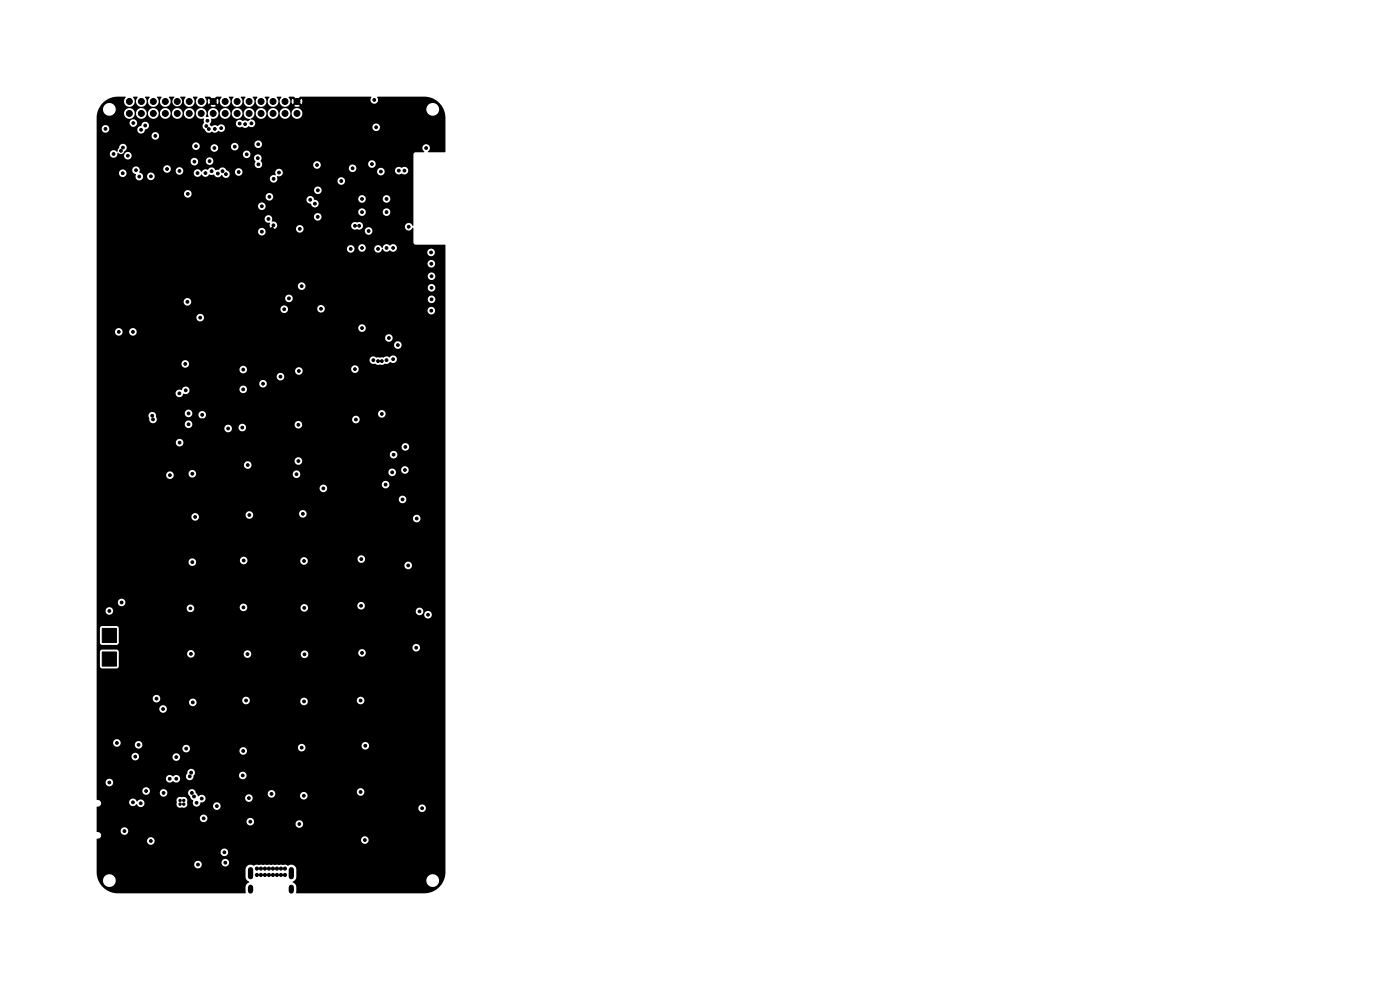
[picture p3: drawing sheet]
<svg xmlns="http://www.w3.org/2000/svg" width="297mm" height="210mm" viewBox="0 0 297 210" stroke-linecap="round" stroke-linejoin="round" font-family="sans-serif">
<path d="M53.2 184.5v1.5M53.2 188.2v.8M61.8 184.5v1.5M61.8 188.2v.8" fill="none" stroke="#000" stroke-width="1.1"/>
<g fill="#000" stroke="#000" stroke-width=".21">
<path d="M21.7 133.3h3v3h-3zM21.7 138.3h3v3h-3z"/>
<circle cx="22.4" cy="27.3" r=".3"/>
<circle cx="24.1" cy="32.7" r=".3"/>
<circle cx="25.7" cy="32" r=".3"/>
<circle cx="26" cy="36.8" r=".3"/>
<circle cx="26.1" cy="31.3" r=".3"/>
<circle cx="27.1" cy="33" r=".3"/>
<circle cx="27.3" cy="26.9" r=".3"/>
<circle cx="27.4" cy="24.1" r=".63"/>
<circle cx="27.4" cy="21.5" r=".63"/>
<circle cx="28.3" cy="26.1" r=".3"/>
<circle cx="28.9" cy="36.1" r=".3"/>
<circle cx="29.5" cy="37.5" r=".3"/>
<circle cx="29.9" cy="27.5" r=".3"/>
<circle cx="30" cy="24.1" r=".63"/>
<circle cx="30" cy="21.5" r=".63"/>
<circle cx="30.8" cy="26.6" r=".3"/>
<circle cx="32" cy="37.4" r=".3"/>
<circle cx="32.5" cy="24.1" r=".63"/>
<circle cx="32.5" cy="21.5" r=".63"/>
<circle cx="32.9" cy="28.8" r=".3"/>
<circle cx="34.2" cy="33.1" r=".3"/>
<circle cx="35.1" cy="21.5" r=".63"/>
<circle cx="35.1" cy="24.1" r=".63"/>
<circle cx="35.4" cy="35.9" r=".3"/>
<circle cx="37.6" cy="24.1" r=".63"/>
<circle cx="37.6" cy="21.5" r=".63"/>
<circle cx="38.1" cy="36.3" r=".3"/>
<circle cx="40.1" cy="24.1" r=".63"/>
<circle cx="40.1" cy="21.5" r=".63"/>
<circle cx="41.2" cy="34.3" r=".3"/>
<circle cx="41.6" cy="31" r=".3"/>
<circle cx="41.9" cy="36.7" r=".3"/>
<circle cx="42.7" cy="24.1" r=".63"/>
<circle cx="42.7" cy="21.5" r=".63"/>
<circle cx="43.6" cy="36.7" r=".3"/>
<circle cx="43.8" cy="26.7" r=".3"/>
<circle cx="44" cy="25.6" r=".3"/>
<circle cx="44.3" cy="27.4" r=".3"/>
<circle cx="44.5" cy="34.2" r=".3"/>
<circle cx="44.9" cy="36.3" r=".3"/>
<circle cx="45.2" cy="24.1" r=".63"/>
<circle cx="45.2" cy="21.5" r=".63"/>
<circle cx="45.5" cy="31.4" r=".3"/>
<circle cx="45.6" cy="27.3" r=".3"/>
<circle cx="46.2" cy="36.8" r=".3"/>
<circle cx="46.9" cy="27.2" r=".3"/>
<circle cx="47.2" cy="36.3" r=".3"/>
<circle cx="47.8" cy="21.5" r=".63"/>
<circle cx="47.8" cy="24.1" r=".63"/>
<circle cx="47.9" cy="36.9" r=".3"/>
<circle cx="49.8" cy="31.1" r=".3"/>
<circle cx="50.3" cy="24.1" r=".63"/>
<circle cx="50.3" cy="21.5" r=".63"/>
<circle cx="50.6" cy="36.5" r=".3"/>
<circle cx="50.8" cy="26.2" r=".3"/>
<circle cx="52" cy="26.3" r=".3"/>
<circle cx="52.3" cy="32.7" r=".3"/>
<circle cx="52.8" cy="24.1" r=".63"/>
<circle cx="52.8" cy="21.5" r=".63"/>
<circle cx="53.3" cy="26.2" r=".3"/>
<circle cx="54.7" cy="33.6" r=".3"/>
<circle cx="54.7" cy="28.7" r=".3"/>
<circle cx="54.8" cy="30.6" r=".3"/>
<circle cx="54.8" cy="34.9" r=".3"/>
<circle cx="55.4" cy="24.1" r=".63"/>
<circle cx="55.4" cy="21.5" r=".63"/>
<circle cx="57.9" cy="21.5" r=".63"/>
<circle cx="57.9" cy="24.1" r=".63"/>
<circle cx="58" cy="37.9" r=".3"/>
<circle cx="59.2" cy="36.6" r=".3"/>
<circle cx="60.5" cy="21.5" r=".63"/>
<circle cx="60.5" cy="24.1" r=".63"/>
<circle cx="63" cy="32.8" r=".3"/>
<circle cx="63" cy="21.5" r=".63"/>
<circle cx="63" cy="24.1" r=".63"/>
<circle cx="67.3" cy="35" r=".3"/>
<circle cx="67.6" cy="28.8" r=".3"/>
<circle cx="72.4" cy="38.4" r=".3"/>
<circle cx="74.8" cy="35.7" r=".3"/>
<circle cx="78.9" cy="34.8" r=".3"/>
<circle cx="79.4" cy="21.2" r=".3"/>
<circle cx="79.8" cy="27" r=".3"/>
<circle cx="80.8" cy="36.4" r=".3"/>
<circle cx="81" cy="30.8" r=".3"/>
<circle cx="84.6" cy="36.2" r=".3"/>
<circle cx="85.8" cy="36.2" r=".3"/>
<circle cx="86" cy="25.3" r=".3"/>
<circle cx="90.4" cy="31.4" r=".3"/>
<circle cx="23.6" cy="40.8" r=".3"/>
<circle cx="39.8" cy="41.1" r=".3"/>
<circle cx="42.6" cy="40.7" r=".3"/>
<circle cx="52.9" cy="40.1" r=".3"/>
<circle cx="55.5" cy="49.2" r=".3"/>
<circle cx="55.5" cy="43.7" r=".3"/>
<circle cx="56.9" cy="46.5" r=".3"/>
<circle cx="57.1" cy="41.7" r=".3"/>
<circle cx="57.7" cy="48.6" r=".3"/>
<circle cx="58" cy="47.8" r=".3"/>
<circle cx="63.6" cy="48.6" r=".3"/>
<circle cx="65.8" cy="42.4" r=".3"/>
<circle cx="66.8" cy="43.2" r=".3"/>
<circle cx="67.4" cy="46" r=".3"/>
<circle cx="67.4" cy="40.4" r=".3"/>
<circle cx="74.4" cy="52.8" r=".3"/>
<circle cx="75.3" cy="47.9" r=".3"/>
<circle cx="75.4" cy="54.9" r=".3"/>
<circle cx="76.2" cy="47.9" r=".3"/>
<circle cx="76.8" cy="42.2" r=".3"/>
<circle cx="76.8" cy="52.6" r=".3"/>
<circle cx="76.8" cy="45" r=".3"/>
<circle cx="78.2" cy="49" r=".3"/>
<circle cx="80.2" cy="52.8" r=".3"/>
<circle cx="82" cy="42.2" r=".3"/>
<circle cx="82" cy="52.6" r=".3"/>
<circle cx="82" cy="45" r=".3"/>
<circle cx="83.4" cy="52.6" r=".3"/>
<circle cx="85.4" cy="53.2" r=".3"/>
<circle cx="86.7" cy="48.1" r=".3"/>
<circle cx="91.4" cy="53.6" r=".3"/>
<circle cx="91.5" cy="55.9" r=".3"/>
<circle cx="91.5" cy="58.6" r=".3"/>
<circle cx="21.2" cy="70.4" r=".3"/>
<circle cx="25.2" cy="70.4" r=".3"/>
<circle cx="28.2" cy="70.4" r=".3"/>
<circle cx="31" cy="71.8" r=".3"/>
<circle cx="39.3" cy="77.2" r=".3"/>
<circle cx="39.8" cy="64" r=".3"/>
<circle cx="42.5" cy="67.4" r=".3"/>
<circle cx="51.6" cy="78.4" r=".3"/>
<circle cx="56.4" cy="61.2" r=".3"/>
<circle cx="59.5" cy="79.9" r=".3"/>
<circle cx="60.3" cy="65.6" r=".3"/>
<circle cx="61.3" cy="63.3" r=".3"/>
<circle cx="63.4" cy="78.7" r=".3"/>
<circle cx="64" cy="60.7" r=".3"/>
<circle cx="68.1" cy="65.5" r=".3"/>
<circle cx="74" cy="76.6" r=".3"/>
<circle cx="75.3" cy="78.3" r=".3"/>
<circle cx="76.8" cy="69.6" r=".3"/>
<circle cx="79.2" cy="76.4" r=".3"/>
<circle cx="80.2" cy="76.6" r=".3"/>
<circle cx="81" cy="76.6" r=".3"/>
<circle cx="82" cy="76.4" r=".3"/>
<circle cx="82.5" cy="71.7" r=".3"/>
<circle cx="83.4" cy="76.2" r=".3"/>
<circle cx="84.4" cy="73.2" r=".3"/>
<circle cx="91" cy="75" r=".3"/>
<circle cx="91" cy="72" r=".3"/>
<circle cx="91.5" cy="65.9" r=".3"/>
<circle cx="91.5" cy="61" r=".3"/>
<circle cx="91.5" cy="63.5" r=".3"/>
<circle cx="32.3" cy="88.2" r=".3"/>
<circle cx="32.5" cy="89" r=".3"/>
<circle cx="38" cy="83.4" r=".3"/>
<circle cx="38.1" cy="93.9" r=".3"/>
<circle cx="39.4" cy="82.8" r=".3"/>
<circle cx="40" cy="90" r=".3"/>
<circle cx="40" cy="87.7" r=".3"/>
<circle cx="42.9" cy="88" r=".3"/>
<circle cx="42.9" cy="89.2" r=".3"/>
<circle cx="48.4" cy="90.9" r=".3"/>
<circle cx="50.1" cy="81.7" r=".3"/>
<circle cx="51.4" cy="90.7" r=".3"/>
<circle cx="51.6" cy="82.6" r=".3"/>
<circle cx="52.6" cy="98.7" r=".3"/>
<circle cx="55.8" cy="81.4" r=".3"/>
<circle cx="63.3" cy="90.1" r=".3"/>
<circle cx="63.3" cy="97.8" r=".3"/>
<circle cx="75.5" cy="89" r=".3"/>
<circle cx="81" cy="87.8" r=".3"/>
<circle cx="83.5" cy="96.5" r=".3"/>
<circle cx="85.9" cy="99.7" r=".3"/>
<circle cx="86" cy="94.8" r=".3"/>
<circle cx="93.8" cy="80.4" r=".3"/>
<circle cx="36" cy="100.8" r=".3"/>
<circle cx="40.8" cy="100.5" r=".3"/>
<circle cx="40.8" cy="119.2" r=".3"/>
<circle cx="41.4" cy="109.7" r=".3"/>
<circle cx="51.7" cy="118.9" r=".3"/>
<circle cx="52.9" cy="109.2" r=".3"/>
<circle cx="62.9" cy="100.6" r=".3"/>
<circle cx="64.3" cy="109" r=".3"/>
<circle cx="64.5" cy="119" r=".3"/>
<circle cx="68.6" cy="103.6" r=".3"/>
<circle cx="76.7" cy="118.6" r=".3"/>
<circle cx="81.8" cy="102.8" r=".3"/>
<circle cx="83.2" cy="100.2" r=".3"/>
<circle cx="85.4" cy="106" r=".3"/>
<circle cx="86.6" cy="119.9" r=".3"/>
<circle cx="88" cy="116.2" r=".3"/>
<circle cx="88.4" cy="110" r=".3"/>
<circle cx="23.2" cy="129.6" r=".3"/>
<circle cx="25.8" cy="127.8" r=".3"/>
<circle cx="40.4" cy="129.1" r=".3"/>
<circle cx="40.5" cy="138.7" r=".3"/>
<circle cx="51.6" cy="128.9" r=".3"/>
<circle cx="52.5" cy="138.8" r=".3"/>
<circle cx="64.6" cy="128.9" r=".3"/>
<circle cx="64.6" cy="138.8" r=".3"/>
<circle cx="76.6" cy="128.5" r=".3"/>
<circle cx="76.8" cy="138.5" r=".3"/>
<circle cx="88.3" cy="137.4" r=".3"/>
<circle cx="89" cy="129.7" r=".3"/>
<circle cx="90.8" cy="130.4" r=".3"/>
<circle cx="24.8" cy="157.6" r=".3"/>
<circle cx="29" cy="153.6" r=".3"/>
<circle cx="29.4" cy="158" r=".3"/>
<circle cx="33.2" cy="148.2" r=".3"/>
<circle cx="34.6" cy="150.4" r=".3"/>
<circle cx="36.2" cy="153.5" r=".3"/>
<circle cx="39.5" cy="158.8" r=".3"/>
<circle cx="40.9" cy="149" r=".3"/>
<circle cx="41.2" cy="159.4" r=".3"/>
<circle cx="51.6" cy="159.3" r=".3"/>
<circle cx="52.2" cy="148.6" r=".3"/>
<circle cx="64" cy="158.6" r=".3"/>
<circle cx="64.5" cy="148.8" r=".3"/>
<circle cx="76.5" cy="148.6" r=".3"/>
<circle cx="77.5" cy="158.2" r=".3"/>
<circle cx="23.2" cy="166" r=".3"/>
<circle cx="26.4" cy="176.3" r=".3"/>
<circle cx="28.2" cy="170.2" r=".3"/>
<circle cx="28.7" cy="160.5" r=".3"/>
<circle cx="29.9" cy="170.4" r=".3"/>
<circle cx="31" cy="167.8" r=".3"/>
<circle cx="32" cy="178.4" r=".3"/>
<circle cx="34.7" cy="168.2" r=".3"/>
<circle cx="35.6" cy="167" r=".3"/>
<circle cx="36" cy="165.2" r=".3"/>
<circle cx="37.4" cy="165.2" r=".3"/>
<circle cx="37.4" cy="160.6" r=".3"/>
<circle cx="38.2" cy="169.8" r=".25"/>
<circle cx="38.2" cy="170.6" r=".25"/>
<circle cx="39" cy="169.8" r=".25"/>
<circle cx="39" cy="170.6" r=".25"/>
<circle cx="40.2" cy="164.7" r=".3"/>
<circle cx="40.6" cy="163.9" r=".3"/>
<circle cx="40.7" cy="168.2" r=".3"/>
<circle cx="41.2" cy="169" r=".3"/>
<circle cx="41.7" cy="170.3" r=".3"/>
<circle cx="42.8" cy="169.4" r=".3"/>
<circle cx="43.2" cy="173.6" r=".3"/>
<circle cx="46" cy="171" r=".3"/>
<circle cx="47.4" cy="165.8" r=".3"/>
<circle cx="51.5" cy="164.5" r=".3"/>
<circle cx="52.8" cy="169.3" r=".3"/>
<circle cx="53.1" cy="174.3" r=".3"/>
<circle cx="57.6" cy="168.4" r=".3"/>
<circle cx="63.5" cy="174.8" r=".3"/>
<circle cx="64.4" cy="168.8" r=".3"/>
<circle cx="76.5" cy="168" r=".3"/>
<circle cx="77.4" cy="178.2" r=".3"/>
<circle cx="89.6" cy="171.5" r=".3"/>
<circle cx="42" cy="183.4" r=".3"/>
<circle cx="47.6" cy="180.8" r=".3"/>
<circle cx="47.8" cy="183" r=".3"/>
<circle cx="54.5" cy="185.6" r=".33"/>
<circle cx="54.5" cy="184.3" r=".33"/>
<circle cx="55.3" cy="185.6" r=".33"/>
<circle cx="55.3" cy="184.3" r=".33"/>
<circle cx="56.2" cy="185.6" r=".33"/>
<circle cx="56.2" cy="184.3" r=".33"/>
<circle cx="57" cy="185.6" r=".33"/>
<circle cx="57" cy="184.3" r=".33"/>
<circle cx="57.9" cy="185.6" r=".33"/>
<circle cx="57.9" cy="184.3" r=".33"/>
<circle cx="58.7" cy="185.6" r=".33"/>
<circle cx="58.7" cy="184.3" r=".33"/>
<circle cx="59.6" cy="185.6" r=".33"/>
<circle cx="59.6" cy="184.3" r=".33"/>
<circle cx="60.4" cy="185.6" r=".33"/>
<circle cx="60.4" cy="184.3" r=".33"/>
</g>
<path d="M21.8 21.8a4.5 4.5 0 0 1 3.3-1.3h1.5l.1 .1a1.17 1.17 0 0 0 0 1.7 1.17 1.17 0 0 0 1.7 0 1.17 1.17 0 0 0-.2-1.7h1a1.18 1.18 0 0 0-.1 1.7 1.18 1.18 0 0 0 1.7 0 1.18 1.18 0 0 0-.1-1.7h1.1a1.18 1.18 0 0 0-.1 1.7 1.18 1.18 0 0 0 1.7 0 1.18 1.18 0 0 0-.1-1.7h1a1.18 1.18 0 0 0-.1 1.7 1.18 1.18 0 0 0 1.7 0 1.18 1.18 0 0 0-.1-1.7h1.2a1.07 1.07 0 0 0-.4 1.5 1.07 1.07 0 0 0 1.5 .3 1.07 1.07 0 0 0 .3-1.5l-.2-.2 .1-.2h1l.1 .1a1.17 1.17 0 0 0 0 1.7 1.17 1.17 0 0 0 1.7 0 1.17 1.17 0 0 0-.2-1.7h1a1.18 1.18 0 0 0-.1 1.7 1.18 1.18 0 0 0 1.7 0 1.18 1.18 0 0 0-.1-1.7l1.1-.1 .6 .5-.4 .4-.4-.5a1.13 1.13 0 0 0 0 1.2l.4-.4 .4 .3-.5 .5a1.13 1.13 0 0 0 1.2 0l-.4-.5 .3-.3 .5 .4a1.13 1.13 0 0 0 0-1.2l-.5 .5-.3-.4 .5-.5 1.1 .1a1.18 1.18 0 0 0-.1 1.7 1.18 1.18 0 0 0 1.7 0 1.18 1.18 0 0 0-.1-1.7h1a1.18 1.18 0 0 0-.1 1.7 1.18 1.18 0 0 0 1.8 0 1.18 1.18 0 0 0-.1-1.7h1a1.18 1.18 0 0 0-.1 1.7 1.18 1.18 0 0 0 1.7 0 1.18 1.18 0 0 0-.1-1.7h1a1.18 1.18 0 0 0-.1 1.7 1.18 1.18 0 0 0 1.7 0 1.18 1.18 0 0 0-.1-1.7h1.1a1.18 1.18 0 0 0-.1 1.7 1.18 1.18 0 0 0 1.7 0 1.18 1.18 0 0 0-.1-1.7h1a1.18 1.18 0 0 0-.1 1.7 1.18 1.18 0 0 0 1.7 0 1.18 1.18 0 0 0-.1-1.7l1.1-.1 .6 .5-.4 .4-.5-.5a1.13 1.13 0 0 0 0 1.2l.5-.4 .4 .3-.5 .5a1.13 1.13 0 0 0 1.2 0l-.5-.5 .4-.3 .5 .4a1.13 1.13 0 0 0 0-1.2l-.5 .5-.4-.4 .6-.5 15.1 .1a.85 .85 0 0 0 0 1.2 .85 .85 0 0 0 1.2 0 .85 .85 0 0 0 0-1.2l10-.1a4.5 4.5 0 0 1 4.5 4.5v7.2l-3.6 .1-.1-.1a.84 .84 0 0 0 .2-1.3 .84 .84 0 0 0-1.3 0 .84 .84 0 0 0 .3 1.3l-1.9 .1-.4 .4v15.1l-.2 .1a.81 .81 0 0 0-1.3-.4 .81 .81 0 0 0 .1 1.3 .81 .81 0 0 0 1.2-.5l.2 .1v3.1l.3 .4h6.4l.1 .1v133a4.5 4.5 0 0 1-4.5 4.5h-27.1l-.1-.1v-1.5l-.2-.4-.5-.4 .5-.4h27.8v.2a1.35 1.35 0 0 0 2.1 1.1 1.35 1.35 0 0 0 0-2.4 1.35 1.35 0 0 0-2.1 1.1h-27.8l.3-.6-.1-1.9a1.21 1.21 0 0 0-1.8-.6l-.5-.2h-6.1l-.6 .3a1.07 1.07 0 0 0-1.7 .7v1.9l.2 .4 .6 .4-.6 .4a1.8 1.8 0 0 0-.2 1.6l-.1 .4h-27a4.5 4.5 0 0 1-4.2-2.8h1v.2a1.35 1.35 0 0 0 2.1 1.1 1.35 1.35 0 0 0 0-2.4 1.35 1.35 0 0 0-2.1 1.1h-1v-.2l-.3-1.1v-2.1h20.7v.2a.8 .8 0 0 0 1.1 .7 .8 .8 0 0 0 .3-1.3h4.4v.2a.8 .8 0 0 0 1.2 .6 .8 .8 0 0 0 0-1.4 .8 .8 0 0 0-1.2 .6h-4.4a.8 .8 0 0 0-.8-.3 .8 .8 0 0 0-.6 .7h-20.7v-2.6h26.3v.2a.8 .8 0 0 0 1.2 .6 .8 .8 0 0 0 0-1.4 .8 .8 0 0 0-1.2 .6h-26.3v-2.4h10.7v.2a.8 .8 0 0 0 1 .7 .8 .8 0 0 0 .6-1.1h43.8v.2a.8 .8 0 0 0 1.2 .6 .8 .8 0 0 0 0-1.4 .8 .8 0 0 0-1.2 .6l-43.9-.1a.8 .8 0 0 0-.9-.4 .8 .8 0 0 0-.6 .7h-10.7v-.3a.95 .95 0 0 0 .9-1.1l-.3-.3-.6-.1v-.3h5.1v.2a.8 .8 0 0 0 1.2 .6 .8 .8 0 0 0 0-1.4 .8 .8 0 0 0-1.2 .6h-5.1v-2.7h21.9v.2a.8 .8 0 0 0 1.3 .5h8.6v.2a.8 .8 0 0 0 .6 .7 .8 .8 0 0 0 .9-.4h8.9v.2a.8 .8 0 0 0 1.2 .6 .8 .8 0 0 0 0-1.4 .8 .8 0 0 0-1.2 .6h-8.9a.8 .8 0 0 0-.5-1.2 .8 .8 0 0 0-1 .7h-8.5a.8 .8 0 0 0-.3-1.3 .8 .8 0 0 0-1.1 .6h-21.9v-2.3a.95 .95 0 0 0 .9-1.1h6v.2a.87 .87 0 0 0 .7 .7 .87 .87 0 0 0 .9-.4 .83 .83 0 0 0 1.3 .5 .83 .83 0 0 0 0-1.4h7.1l.1 .4a.82 .82 0 0 0 .2 1 .82 .82 0 0 0 .9 .2 .79 .79 0 0 0 1-.2 .79 .79 0 0 0 .1-1 .79 .79 0 0 0-.2-.9 .79 .79 0 0 0-1-.1 .76 .76 0 0 0-1.1 .6h-7.2a.98 .98 0 0 0-1.1 .3 .85 .85 0 0 0-.9-.6 .85 .85 0 0 0-.8 .7h-6l-.3-.3-.6-.1v-2h9.7a.8 .8 0 0 0 .6 .9 .8 .8 0 0 0 .9-.5h2.2v.2a.8 .8 0 0 0 .9 .7 .8 .8 0 0 0 .7-.9h4.4l.5 1.2 .5 .4a1.19 1.19 0 0 0 .6 1.4l.7-.2h3v.2a.8 .8 0 0 0 .6 .7 .8 .8 0 0 0 .9-.4h42v.1a.8 .8 0 0 0 1.3 .6 .8 .8 0 0 0 0-1.3 .8 .8 0 0 0-1.3 .6l-42-.1a.8 .8 0 0 0-.5-1.1 .8 .8 0 0 0-1 .7h-3l.3-.7h.2a.8 .8 0 0 0 .9-1h8.4v.2a.8 .8 0 0 0 1.2 .6 .8 .8 0 0 0 0-1.4 .8 .8 0 0 0-1.2 .6h-8.4a.98 .98 0 0 0-1.6-.3l-.4-.6h15.2v.2a.8 .8 0 0 0 .7 .7 .8 .8 0 0 0 .8-.5h5.3v.2a.8 .8 0 0 0 1.3 .6 .8 .8 0 0 0 0-1.4 .8 .8 0 0 0-1.3 .6h-5.3l.1-.4-.2-.4h17.5a.8 .8 0 0 0 1.1 .9 .8 .8 0 0 0 .2-1.4 .8 .8 0 0 0-1.3 .4v.1h-17.5a.8 .8 0 0 0-.8-.3 .8 .8 0 0 0-.6 .7h-15.2a.83 .83 0 0 0-.8-.9 .83 .83 0 0 0-.9 .7h-4.4a.8 .8 0 0 0-.8-.7 .8 .8 0 0 0-.8 .7h-2.1a.8 .8 0 0 0-.6-1.1 .8 .8 0 0 0-1 .7h-9.7v-1.8h1.9v.2a.8 .8 0 0 0 1.2 .6 .8 .8 0 0 0 0-1.4 .8 .8 0 0 0-1.2 .6h-1.9v-.8h14.7v.2a.88 .88 0 0 0 .6 .7 .88 .88 0 0 0 .9-.3 .81 .81 0 0 0 1.2 .1 .81 .81 0 0 0 .1-1.2h1.4v.2a.83 .83 0 0 0 1 .6 .83 .83 0 0 0 .7-.9l9.6-.1a.8 .8 0 0 0 1.1 .9 .8 .8 0 0 0 .2-1.4 .8 .8 0 0 0-1.3 .4v.1h-9.5a.82 .82 0 0 0-.5-1.3 .82 .82 0 0 0-1 1l-.3 .5h-1.5a1.12 1.12 0 0 0-1.3 .1 .8 .8 0 0 0-.8-.3 .8 .8 0 0 0-.6 .7h-14.7v-4.7h7.4v.2a.8 .8 0 0 0 .8 .7 .8 .8 0 0 0 .8-.8h7.1v.2a.8 .8 0 0 0 1.2 .6 .8 .8 0 0 0 0-1.4 .8 .8 0 0 0-1.2 .6l-7.1-.1a.8 .8 0 0 0-.8-.7 .8 .8 0 0 0-.8 .7h-7.4v-2.9h3.5v.2a.8 .8 0 0 0 .7 .7 .8 .8 0 0 0 .8-.5h3.1v.2a.8 .8 0 0 0 1.2 .6h8.9v.2a.8 .8 0 0 0 .6 .7 .8 .8 0 0 0 .9-.4h10.6v.2a.8 .8 0 0 0 1.3 .5 .8 .8 0 0 0-.3-1.4h11.4v.2a.8 .8 0 0 0 1.1 .7 .8 .8 0 0 0 .3-1.3h12.1v.2a.8 .8 0 0 0 1.2 .6 .8 .8 0 0 0 0-1.4 .8 .8 0 0 0-1.2 .6h-12.1a.8 .8 0 0 0-.8-.3 .8 .8 0 0 0-.6 .7h-11.5a.8 .8 0 0 0-.9 .7h-10.6a.8 .8 0 0 0-.5-1.2 .8 .8 0 0 0-1 .7h-8.9a.8 .8 0 0 0 0-1.4 .8 .8 0 0 0-1.2 .6h-3.1a.8 .8 0 0 0-.5-1.1 .8 .8 0 0 0-1 .7h-3.5v-7.2h13.3v.2a.8 .8 0 0 0 1.2 .6 .8 .8 0 0 0 0-1.4 .8 .8 0 0 0-1.2 .6h-13.3v-2.2h11.9v.2a.8 .8 0 0 0 1.2 .6h6.5v.2a.8 .8 0 0 0 1.1 .7 .8 .8 0 0 0 .3-1.3h9.9v.2a.8 .8 0 0 0 .8 .7 .8 .8 0 0 0 .8-.7h10.7v.2a.8 .8 0 0 0 1 .7 .8 .8 0 0 0 .6-1.1h10.4v.2a.8 .8 0 0 0 1.2 .6 .8 .8 0 0 0 0-1.4 .8 .8 0 0 0-1.2 .6l-10.5-.1a.8 .8 0 0 0-.9-.4 .8 .8 0 0 0-.6 .7h-10.7a.8 .8 0 0 0-.7-.9 .8 .8 0 0 0-.9 .7h-9.9a.8 .8 0 0 0-.8-.3 .8 .8 0 0 0-.6 .7h-6.5a.8 .8 0 0 0 0-1.4 .8 .8 0 0 0-1.2 .6h-11.9v-9.8h.7v3.1l.5 .4h3l.4-.1 .1-.4v-2.7h14.5a.8 .8 0 0 0 .8 .9 .8 .8 0 0 0 .8-.8h10.4v.1a.8 .8 0 0 0 .9 .8 .8 .8 0 0 0 .7-.9h10.5v.2a.8 .8 0 0 0 1 .7 .8 .8 0 0 0 .5-1.2h10.7v.2a.8 .8 0 0 0 1.2 .6 .8 .8 0 0 0 0-1.4 .8 .8 0 0 0-1.2 .6h-10.7a.8 .8 0 0 0-.9-.4 .8 .8 0 0 0-.6 .7h-10.5a.8 .8 0 0 0-.8-.8 .8 .8 0 0 0-.8 .8l-10.4-.1a.8 .8 0 0 0-.8-.7 .8 .8 0 0 0-.8 .7h-14.5l-.1-.5-.4-.3h-3l-.4 .1-.1 .4h-.7v-1h67a.8 .8 0 0 0 1.1 .9 .8 .8 0 0 0 .2-1.4 .8 .8 0 0 0-1.3 .4v.1h-67v-4h.7v3l.3 .4 3.2 .1 .5-.4v-3.1l-.3-.4-3.2-.1-.4 .1-.1 .4h-.7v-3.8h1.9a.8 .8 0 0 0 1.1 .8 .8 .8 0 0 0 .2-1.3h15.9v.1a.8 .8 0 0 0 1 .7 .8 .8 0 0 0 .6-1h9.6v.1a.8 .8 0 0 0 .9 .8 .8 .8 0 0 0 .8-.8h11.2v.1a.8 .8 0 0 0 1.3 .6h23.2v.2a.8 .8 0 0 0 1.3 .5h.5v.2a.8 .8 0 0 0 1.2 .6 .8 .8 0 0 0 0-1.4 .8 .8 0 0 0-1.2 .6h-.5a.8 .8 0 0 0-.1-1.3 .8 .8 0 0 0-1.2 .6h-23.1a.8 .8 0 0 0 .1-1.2h10.6v.2a.8 .8 0 0 0 1.2 .6 .8 .8 0 0 0 0-1.4 .8 .8 0 0 0-1.2 .6l-10.7-.1a.8 .8 0 0 0-1.4 .6l-11.2-.1a.8 .8 0 0 0-.8-.8 .8 .8 0 0 0-.9 .8l-9.7-.1a.8 .8 0 0 0-.9-.4 .8 .8 0 0 0-.6 .7l-16-.1a.8 .8 0 0 0-1.2 .6h-1.9v-1.8h4.5v.2a.8 .8 0 0 0 1.2 .6 .8 .8 0 0 0 0-1.4 .8 .8 0 0 0-1.2 .6h-4.5v-8.5h19.5v.1a.8 .8 0 0 0 1.3 .6h44.5v.1a.8 .8 0 0 0 1.2 .6 .8 .8 0 0 0 0-1.3 .8 .8 0 0 0-1.2 .6h-44.5l.3-.6-.1-.5h9.4v.2a.8 .8 0 0 0 .8 .7 .8 .8 0 0 0 .8-.8h11.2v.2a.8 .8 0 0 0 1.1 .7 .8 .8 0 0 0 .3-1.3h10.7v.2a.8 .8 0 0 0 1.3 .6 .8 .8 0 0 0 0-1.4 .8 .8 0 0 0-1.3 .6h-10.7a.8 .8 0 0 0-.8-.3 .8 .8 0 0 0-.6 .7l-11.2-.1a.8 .8 0 0 0-.8-.7 .8 .8 0 0 0-.8 .7l-9.5-.1a.8 .8 0 0 0-.8-.2 .8 .8 0 0 0-.6 .7h-19.5v-9.6h20.1v.1a.8 .8 0 0 0 1.1 .7 .8 .8 0 0 0 .3-1.2h10.1v.1a.8 .8 0 0 0 1.2 .6h34.3v.2a.8 .8 0 0 0 1.2 .6 .8 .8 0 0 0 0-1.4 .8 .8 0 0 0-1.2 .6h-34.3l.4-.4-.1-.6h9.8v.2a.8 .8 0 0 0 1.3 .6 .8 .8 0 0 0 0-1.4 .8 .8 0 0 0-1.3 .6h-9.8a.8 .8 0 0 0-.8-.4 .8 .8 0 0 0-.7 .7l-10.1-.1a.8 .8 0 0 0-.8-.2 .8 .8 0 0 0-.6 .7h-20.1v-3.7h64.1v.1a.8 .8 0 0 0 1.2 .6 .8 .8 0 0 0 0-1.3 .8 .8 0 0 0-1.2 .6h-64.1v-2.4h47.3v.2a.8 .8 0 0 0 1.2 .6 .8 .8 0 0 0 0-1.4 .8 .8 0 0 0-1.2 .6h-47.3v-.8h60.5v.2a.8 .8 0 0 0 1.2 .6 .8 .8 0 0 0 0-1.4 .8 .8 0 0 0-1.2 .6h-60.5v-2h14.7v.2a.8 .8 0 0 0 1.1 .7 .8 .8 0 0 0 .5-1.2h3.2v.2a.8 .8 0 0 0 .8 .7 .8 .8 0 0 0 .8-.8h20.5v.2a.8 .8 0 0 0 1.1 .7 .8 .8 0 0 0 .3-1.3h18.9v.2a.8 .8 0 0 0 1.1 .6 .8 .8 0 0 0 .3-1.3h1.3v.2a.8 .8 0 0 0 1.2 .6 .8 .8 0 0 0 0-1.4 .8 .8 0 0 0-1.2 .6h-1.4a.8 .8 0 0 0-1.3 .5h-18.9a.8 .8 0 0 0-.8-.3 .8 .8 0 0 0-.6 .7l-20.5-.1a.8 .8 0 0 0-.8-.7 .8 .8 0 0 0-.8 .7h-3.2a.8 .8 0 0 0-.9-.4 .8 .8 0 0 0-.7 .7h-14.7v-2.1h31.2v.1a.8 .8 0 0 0 1.3 .6 .8 .8 0 0 0 0-1.3 .8 .8 0 0 0-1.3 .6h-31.2v-.9h42v.2a.8 .8 0 0 0 1.2 .6 .8 .8 0 0 0 0-1.4 .8 .8 0 0 0-1.2 .6h-42v-1.3h62.2v.1a.8 .8 0 0 0 1.2 .6 .8 .8 0 0 0 0-1.3 .8 .8 0 0 0-1.2 .6h-62.2v-1.7h64.7v.2a.8 .8 0 0 0 1.2 .6 .8 .8 0 0 0 0-1.4 .8 .8 0 0 0-1.2 .6h-64.7v-.9h16.8v.2a.8 .8 0 0 0 1.2 .6 .8 .8 0 0 0 0-1.4 .8 .8 0 0 0-1.2 .6h-16.8v-3h27.1v.2a.8 .8 0 0 0 1 .7 .8 .8 0 0 0 .6-1.1h1.4v.2a.8 .8 0 0 0 1.2 .6 .8 .8 0 0 0 0-1.4h10.7v.2a.8 .8 0 0 0 1.2 .6 .8 .8 0 0 0 0-1.4 .8 .8 0 0 0-1.2 .6h-10.7a.8 .8 0 0 0-1.2 .6l-1.5-.1a.8 .8 0 0 0-.9-.4 .8 .8 0 0 0-.6 .7h-27.1v-.9h18.7v.2a.8 .8 0 0 0 1.2 .6 .8 .8 0 0 0 0-1.4 .8 .8 0 0 0-1.2 .6h-18.7v-1.8h11l.2 .7a.8 .8 0 0 0 .7 1 .8 .8 0 0 0 .9-.9h41.4v.2a.8 .8 0 0 0 1.2 .6 .8 .8 0 0 0 0-1.4 .8 .8 0 0 0-1.2 .6h-41.4l-.4-1.3h6.3v.2a.8 .8 0 0 0 .7 .7 .8 .8 0 0 0 .9-.6h1.3v.2a.8 .8 0 0 0 1 .7 .8 .8 0 0 0 .6-1.1h36.5v.2a.8 .8 0 0 0 1.2 .6 .8 .8 0 0 0 0-1.4 .8 .8 0 0 0-1.2 .6l-36.6-.1a.8 .8 0 0 0-.9-.4 .8 .8 0 0 0-.6 .7h-1.3a.8 .8 0 0 0-.7-1 .8 .8 0 0 0-.9 .7h-6.4a.8 .8 0 0 0-1.3 .5h-11v-4.7h16.7v.1a.85 .85 0 0 0 .9 .7 .85 .85 0 0 0 .8-.7 .83 .83 0 0 0 1-.1 .83 .83 0 0 0 .3-.9h10.6v.2a.8 .8 0 0 0 1.2 .6 .8 .8 0 0 0 0-1.4 .8 .8 0 0 0-1.2 .6l-10.7-.1a.86 .86 0 0 0-.9-.4 .86 .86 0 0 0-.7 .8l-.1-.1a.8 .8 0 0 0-1.2 .7h-16.7v-2.1h34.5v.2a.8 .8 0 0 0 1.2 .6 .8 .8 0 0 0 0-1.4 .8 .8 0 0 0-1.2 .6h-34.5v-1.5h38.2v.2a.8 .8 0 0 0 1.2 .6 .8 .8 0 0 0 0-1.4 .8 .8 0 0 0-1.2 .6h-38.2v-1.5h30.3v.2a.8 .8 0 0 0 .7 .7 .8 .8 0 0 0 .9-.6h10.2v.2a.8 .8 0 0 0 1.1 .7 .8 .8 0 0 0 .3-1.3h10.5v.2a.8 .8 0 0 0 1.2 .6 .8 .8 0 0 0 0-1.4 .8 .8 0 0 0-1.2 .6h-10.5a.8 .8 0 0 0-.8-.3 .8 .8 0 0 0-.6 .7h-10.2a.8 .8 0 0 0-.7-1 .8 .8 0 0 0-.9 .7h-30.3v-1.2h18v.2a.8 .8 0 0 0 1.2 .6 .8 .8 0 0 0 0-1.4 .8 .8 0 0 0-1.2 .6h-18v-.8h57.9v.2a.91 .91 0 0 0 1.2 .7 .86 .86 0 0 0 1 .1l.5 .1 .6-.3a.99 .99 0 0 0 1.1-.3 .83 .83 0 0 0 1.2-.2 .83 .83 0 0 0-.2-1.2 .83 .83 0 0 0-1.2 .4h-.1a1.19 1.19 0 0 0-1.3 0h-1.4a.8 .8 0 0 0-.9-.2 .8 .8 0 0 0-.5 .7h-57.9v-3.2h63.1v.2a.8 .8 0 0 0 1.2 .6 .8 .8 0 0 0 0-1.4 .8 .8 0 0 0-1.2 .6h-63.1v-1.5h61.2v.2a.8 .8 0 0 0 1.2 .6 .8 .8 0 0 0 0-1.4 .8 .8 0 0 0-1.2 .6h-61.2v-1.3h3.9v.2a.8 .8 0 0 0 .9 .7 .8 .8 0 0 0 .7-.9h1.4v.2a.8 .8 0 0 0 1.2 .6 .8 .8 0 0 0 0-1.4 .8 .8 0 0 0-1.2 .6l-1.4-.1a.8 .8 0 0 0-.9-.6 .8 .8 0 0 0-.7 .7h-3.9v-.8h55.5v.2a.8 .8 0 0 0 1.2 .6 .8 .8 0 0 0 0-1.4 .8 .8 0 0 0-1.2 .6h-55.5v-2.2h21.2v.2a.8 .8 0 0 0 1.2 .6 .8 .8 0 0 0 0-1.4 .8 .8 0 0 0-1.2 .6h-21.2v-1.8h39v.2a.8 .8 0 0 0 .9 .7 .8 .8 0 0 0 .7-1h6.2v.2a.8 .8 0 0 0 .7 .7 .8 .8 0 0 0 .8-.5h21.9v.2a.8 .8 0 0 0 1.2 .6 .8 .8 0 0 0 0-1.4 .8 .8 0 0 0-1.2 .6h-21.8a.8 .8 0 0 0-.6-1.1 .8 .8 0 0 0-1 .7h-6.2a.8 .8 0 0 0-.9-.6 .8 .8 0 0 0-.7 .7h-39v-1.5h18.5v.1a.8 .8 0 0 0 1.2 .6 .8 .8 0 0 0 0-1.4 .8 .8 0 0 0-1.2 .7h-18.5v-.8h40v.2a.8 .8 0 0 0 .8 .7 .8 .8 0 0 0 .8-.7h28.6v.2a.8 .8 0 0 0 1.3 .6 .8 .8 0 0 0 0-1.4 .8 .8 0 0 0-1.3 .6h-28.6a.8 .8 0 0 0-.7-.9 .8 .8 0 0 0-.9 .7h-40v-2.6h42.7v.2a.8 .8 0 0 0 .7 .7 .8 .8 0 0 0 .9-.5h25.9v.1a.8 .8 0 0 0 1.3 .6 .8 .8 0 0 0 0-1.3 .8 .8 0 0 0-1.3 .6l-25.9-.1a.8 .8 0 0 0-.6-1 .8 .8 0 0 0-1 .7h-42.7v-2.1h70.2v.2a.8 .8 0 0 0 1.3 .6 .8 .8 0 0 0 0-1.4 .8 .8 0 0 0-1.3 .6h-70.2v-2.6h70.2v.1a.8 .8 0 0 0 1.2 .6 .8 .8 0 0 0 0-1.3 .8 .8 0 0 0-1.2 .6h-70.2v-3.2h53.1v.2a.8 .8 0 0 0 1 .7 .8 .8 0 0 0 .6-1.1h.8v.2a.8 .8 0 0 0 .8 .7 .8 .8 0 0 0 .8-.7h1.8v.2a.8 .8 0 0 0 1.2 .6h10v.1a.8 .8 0 0 0 1.3 .6 .8 .8 0 0 0 0-1.3 .8 .8 0 0 0-1.3 .6h-10l.6-.7a.93 .93 0 0 0 1.5 .3 .83 .83 0 0 0 1.3 0 .83 .83 0 0 0-.1-1.2 .83 .83 0 0 0-1.2 .2 .88 .88 0 0 0-1-.3 .88 .88 0 0 0-.6 .8 .88 .88 0 0 0-.9-.6 .88 .88 0 0 0-.8 .7h-1.8a.8 .8 0 0 0-.7-.9 .8 .8 0 0 0-.9 .7l-.9-.1a.8 .8 0 0 0-.9-.4 .8 .8 0 0 0-.6 .7h-53.1v-3.6h34.2v.1a.8 .8 0 0 0 1.3 .6 .8 .8 0 0 0 0-1.3 .8 .8 0 0 0-1.3 .6h-34.2v-2.7h35.6v.1a.96 .96 0 0 0 1.2 .8 .85 .85 0 0 0 .1 1 .85 .85 0 0 0 1 .2h4.4v.1a.8 .8 0 0 0 .6 .7 .8 .8 0 0 0 .9-.4h13.1v.2a.8 .8 0 0 0 1.2 .6 .8 .8 0 0 0 0-1.4 .8 .8 0 0 0-1.2 .6h-13.1a.79 .79 0 0 0-.4-1.1h10.6v.2a.8 .8 0 0 0 1.2 .6 .85 .85 0 0 0 1.3-.7 .85 .85 0 0 0-1.3-.7 .8 .8 0 0 0-1.2 .6h-10.7a.8 .8 0 0 0-1 .7l-4.3-.1a.86 .86 0 0 0 .2-1.1 .86 .86 0 0 0-1-.3v-.6l-.2-.5h9.1a.8 .8 0 0 0 1.1 .9 .8 .8 0 0 0 .2-1.4 .8 .8 0 0 0-1.3 .4v.1h-9.1a.8 .8 0 0 0-.8-.2 .8 .8 0 0 0-.6 .7h-35.6v-1.5h55.5v.2a.8 .8 0 0 0 .9 .7 .8 .8 0 0 0 .7-.9h3.6v.2a.8 .8 0 0 0 1.2 .6 .8 .8 0 0 0 0-1.4 .8 .8 0 0 0-1.2 .6h-3.6v-.1a.8 .8 0 0 0-.9-.6 .8 .8 0 0 0-.7 .7h-55.5v-1.2h34.2v.1a.8 .8 0 0 0 1.3 .6 .8 .8 0 0 0 0-1.3 .8 .8 0 0 0-1.3 .6h-34.2v-2.7h18.5v.2a.8 .8 0 0 0 .6 .7 .8 .8 0 0 0 .8-.2h15.9v.1a.8 .8 0 0 0 .6 .7 .8 .8 0 0 0 .8-.2h7.3v.2a1.05 1.05 0 0 0 1 .8 .8 .8 0 0 0 .9 .6 .8 .8 0 0 0 .7-.9 .8 .8 0 0 0-1-.7v-.2h9.4a.8 .8 0 0 0 .8 .9 .8 .8 0 0 0 .8-.9h3.6v.2a.8 .8 0 0 0 1.2 .6 .8 .8 0 0 0 0-1.4 .8 .8 0 0 0-1.2 .6h-3.6v-.1a.8 .8 0 0 0-.9-.6 .8 .8 0 0 0-.7 .7h-9.4l-.1-.1a.8 .8 0 0 0-.8-.4 .8 .8 0 0 0-.7 .7h-7.2a.8 .8 0 0 0-.3-1.3 .8 .8 0 0 0-1.2 .7l-15.8-.1a.8 .8 0 0 0-.4-1.2 .8 .8 0 0 0-1.1 .6h-18.5v-.7h46.1v.1a.8 .8 0 0 0 1.3 .7 .8 .8 0 0 0 0-1.4 .8 .8 0 0 0-1.3 .6h-46.1v-3.6h4.7v.1a.8 .8 0 0 0 1.3 .6 .8 .8 0 0 0-.1-1.4h1.6v.2a.86 .86 0 0 0 .8 .7 .84 .84 0 0 0 .5 1.3 .84 .84 0 0 0 1-.9h.9v.2a.8 .8 0 0 0 .6 .7 .8 .8 0 0 0 .9-.3h24.5v.1a.8 .8 0 0 0 .7 .7 .8 .8 0 0 0 .9-.4h12.8v.2a.8 .8 0 0 0 1.2 .6 .8 .8 0 0 0 0-1.4 .8 .8 0 0 0-1.2 .6h-12.8v-.9a.81 .81 0 0 0 1.2-.6 .81 .81 0 0 0-.9-.9 .81 .81 0 0 0-.6 1.2l-.2 .1a.8 .8 0 0 0-1.1 .7l-24.5-.1a.8 .8 0 0 0-.5-1.2 .8 .8 0 0 0-1 .7h-.9l-.2-.5-.5-.2v-.8h5a.8 .8 0 0 0 .6 .8 .8 .8 0 0 0 1-.4h1.1v.1a.8 .8 0 0 0 .6 .8 .8 .8 0 0 0 .9-.5h2.3v.2a.85 .85 0 0 0 .8 .7 .85 .85 0 0 0 .8-.5 .93 .93 0 0 0 .9 .5 .93 .93 0 0 0 .8-.5l.4 .1 .6-.1a.96 .96 0 0 0 1.7 .1 .83 .83 0 0 0 1.1 .6 .83 .83 0 0 0 .3-1.3h1.3v.2a.8 .8 0 0 0 1.3 .6 .8 .8 0 0 0 0-1.4 .8 .8 0 0 0-1.3 .6h-1.3l-.5-.3a.89 .89 0 0 0-.8-.6 .89 .89 0 0 0-.8 .5l-.6 .1a.92 .92 0 0 0-.9-.6 .92 .92 0 0 0-.8 .5h-.1a.92 .92 0 0 0-1.2 .5 .86 .86 0 0 0-.9-.6 .86 .86 0 0 0-.8 .7h-2.3v-.1a.8 .8 0 0 0-.6-1 .8 .8 0 0 0-.9 .7l-1.1-.1a.8 .8 0 0 0-.6-1 .8 .8 0 0 0-1 .7l-5-.1a.8 .8 0 0 0-.9-.4 .8 .8 0 0 0-.7 .7h-1.7a.8 .8 0 0 0-1.1 .7h-4.7v-2.5h19.9v.2a.8 .8 0 0 0 1 .7 .8 .8 0 0 0 .6-1h1.7v.2a.8 .8 0 0 0 1.2 .6 .8 .8 0 0 0 0-1.4 .8 .8 0 0 0-1.2 .6h-1.7a.8 .8 0 0 0-.8-.6 .8 .8 0 0 0-.8 .7h-19.9v-1.6h2.8v.1a.8 .8 0 0 0 .7 .8 .8 .8 0 0 0 .8-.5h1.5v.1a.8 .8 0 0 0 1 .7 .8 .8 0 0 0 .5-1.1h23.7v.1a.8 .8 0 0 0 1.2 .7h1.2l.3 .8a.8 .8 0 0 0 .3 1.3 .8 .8 0 0 0 1.1-.7h10.8v.2a.8 .8 0 0 0 1.4 .5h6.2v.2a.81 .81 0 0 0 1.3 .5h4.7v.2a.8 .8 0 0 0 1 .7 .8 .8 0 0 0 .6-1.1h2.2v.2a1 1 0 0 0 1.5 .5 .81 .81 0 0 0 1.1-.1 .81 .81 0 0 0-.1-1.1 .81 .81 0 0 0-1.1 0 .87 .87 0 0 0-1.4 .5l-2.3-.1a.8 .8 0 0 0-.9-.4 .8 .8 0 0 0-.6 .7h-4.6a.8 .8 0 0 0-.2-1.3 .8 .8 0 0 0-1.2 .6h-6.2l.2-.4v-.5h10.1a.8 .8 0 0 0 1.1 .9 .8 .8 0 0 0 .2-1.4 .8 .8 0 0 0-1.3 .4v.1h-10.1a.8 .8 0 0 0-.9-.5 .8 .8 0 0 0-.7 .7h-10.8l-.3-.8a.8 .8 0 0 0-.3-1.3 .8 .8 0 0 0-1.1 .7l-1.2-.1a.8 .8 0 0 0 .1-1.3 .8 .8 0 0 0-1.3 .6h-23.7a.8 .8 0 0 0-.8-.5 .8 .8 0 0 0-.7 .8h-1.5l.1-.5 .2-.1a.79 .79 0 0 0 .8 .2 .79 .79 0 0 0 .6-.6 .8 .8 0 0 0 .3-1.1h14v.2a.8 .8 0 0 0 .6 .7 .8 .8 0 0 0 .9-.5h2.4v.2a.8 .8 0 0 0 1 .7 .8 .8 0 0 0 .5-1.2h2.8v.2a.8 .8 0 0 0 1.2 .6 .8 .8 0 0 0 .1-1.3h3.7v.2a.8 .8 0 0 0 1.2 .6 .8 .8 0 0 0 0-1.4 .8 .8 0 0 0-1.2 .6h-3.7a.8 .8 0 0 0-1.3 .5h-2.8a.8 .8 0 0 0-.9-.4 .8 .8 0 0 0-.6 .7h-2.4a.8 .8 0 0 0-.6-1.1 .8 .8 0 0 0-.9 .7h-14a.86 .86 0 0 0-1-.3 .86 .86 0 0 0-.6 .8l-.3 .8a.92 .92 0 0 0-.9-.3 .92 .92 0 0 0-.7 .7h-2.8v-3.8h11.6v.1a.8 .8 0 0 0 1.3 .6 .8 .8 0 0 0 0-1.4 .8 .8 0 0 0-1.3 .7h-11.6v-1.5h1.1v.1a.8 .8 0 0 0 .8 .7 .8 .8 0 0 0 .8-.6h5.9v.1a.84 .84 0 0 0 .9 .7 .84 .84 0 0 0 .8-.9 .83 .83 0 0 0 .8-.9 .83 .83 0 0 0-.9-.7 .83 .83 0 0 0-.8 .9l-.5 .2-.3 .6h-5.9a.8 .8 0 0 0-.7-1 .8 .8 0 0 0-.9 .8h-1.1v-1.3h7v.2a.8 .8 0 0 0 1.2 .6 .8 .8 0 0 0 0-1.4 .8 .8 0 0 0-1.2 .6h-7l.1-1.8 .3-1.1h.9v.2a1.35 1.35 0 0 0 1 1.2 1.35 1.35 0 0 0 1.5-.5h2v.2a1.14 1.14 0 0 0 1.2 1 1.14 1.14 0 0 0 1.1-1.2h.2v.2a1.14 1.14 0 0 0 1.3 1 1.14 1.14 0 0 0 1-1.2h.3v.2a1.14 1.14 0 0 0 1.2 1 1.14 1.14 0 0 0 1.1-1.2h.2v.2a1.14 1.14 0 0 0 1.3 1 1.14 1.14 0 0 0 1-1.2h.3v.2a1.14 1.14 0 0 0 1.2 1 1.14 1.14 0 0 0 1-1.2h.3v.2a1.14 1.14 0 0 0 1.2 1 1.14 1.14 0 0 0 1.1-1.2h.2v.2a1.14 1.14 0 0 0 1.6 .9l.2 .1v.8a.99 .99 0 0 0 .2 1.6 .97 .97 0 0 0 1.5 .3l.2 .2a1.24 1.24 0 0 0 1.2-.3 .82 .82 0 0 0 1.2-.2 .82 .82 0 0 0-.3-1.2 .82 .82 0 0 0-1.1 .4l-.1-.1a1.14 1.14 0 0 0-1.3 .1l-.3-.4 .1-.3h5.4a.92 .92 0 0 0 1.4 .8 1.42 1.42 0 0 0 1.4-.1l.5 .2 25.7-.1v.2a.8 .8 0 0 0 1.2 .6 .8 .8 0 0 0 0-1.4 .8 .8 0 0 0-1.2 .6h-25.4h.1a.86 .86 0 0 0 .4-1 .86 .86 0 0 0-.9-.6l.1-.2a1.14 1.14 0 0 0 .7-1.1h.2v.2a1.14 1.14 0 0 0 1.3 1 1.14 1.14 0 0 0 1-1.2h.3v.2a1.14 1.14 0 0 0 1.2 1 1.14 1.14 0 0 0 1.1-1.2h.2v.2a1.14 1.14 0 0 0 1.3 1 1.14 1.14 0 0 0 1-1.2h.3v.2a1.14 1.14 0 0 0 1.7 .8 1.14 1.14 0 0 0 0-1.9h26.8v.2a1.35 1.35 0 0 0 2.1 1.1 1.35 1.35 0 0 0 0-2.4 1.35 1.35 0 0 0-2.1 1.1h-26.8l-.7-.2a1.14 1.14 0 0 0-1 1.1h-.3v-.2a1.14 1.14 0 0 0-1.2-.9 1.14 1.14 0 0 0-1.1 1.1h-.2l-.1-.2a1.14 1.14 0 0 0-1.2-.9 1.14 1.14 0 0 0-1 1.1h-.3v-.2a1.14 1.14 0 0 0-1.2-.9 1.14 1.14 0 0 0-1.1 1.1h-.2v-.2a1.16 1.16 0 0 0-1.5-.8 1.16 1.16 0 0 0-.8 1.4 1.16 1.16 0 0 0 1.4 .9l-.5 .4a1.06 1.06 0 0 0-1.2-.1 .8 .8 0 0 0-.8-.1 .8 .8 0 0 0-.6 .6h-5.4l.2-.4-.1-.4a1.52 1.52 0 0 0 1.7-1.1v-.2h.2a1.14 1.14 0 0 0 1.2 1.2 1.14 1.14 0 0 0 1.1-1.2h.3v.2a1.14 1.14 0 0 0 1.7 .8 1.14 1.14 0 0 0 0-1.9 1.14 1.14 0 0 0-1.7 .9h-.3v-.2a1.14 1.14 0 0 0-1.2-.9 1.14 1.14 0 0 0-1.1 1.1h-.2l-.1-.2a1.17 1.17 0 0 0-1.6-.8 1.17 1.17 0 0 0-.5 1.8l-.6-.1a1.15 1.15 0 0 0-.5-1.7 1.15 1.15 0 0 0-1.6 1h-.2v-.2a1.14 1.14 0 0 0-1.2-.9 1.14 1.14 0 0 0-1.1 1.1h-.3v-.2a1.14 1.14 0 0 0-1.2-.9 1.14 1.14 0 0 0-1 1.1h-.3v-.2a1.14 1.14 0 0 0-1.2-.9 1.14 1.14 0 0 0-1.1 1.1h-.2l-.1-.2a1.14 1.14 0 0 0-1.2-.9 1.14 1.14 0 0 0-1 1.1h-.3v-.2a1.14 1.14 0 0 0-1.2-.9 1.14 1.14 0 0 0-1.1 1.1h-.2v-.2a1.14 1.14 0 0 0-1.2-.9 1.14 1.14 0 0 0-1.1 1.1l-1.9-.1a1.35 1.35 0 0 0-.8-2 1.35 1.35 0 0 0-1.8 1.2h-.9z" fill="#000"/>
</svg>
